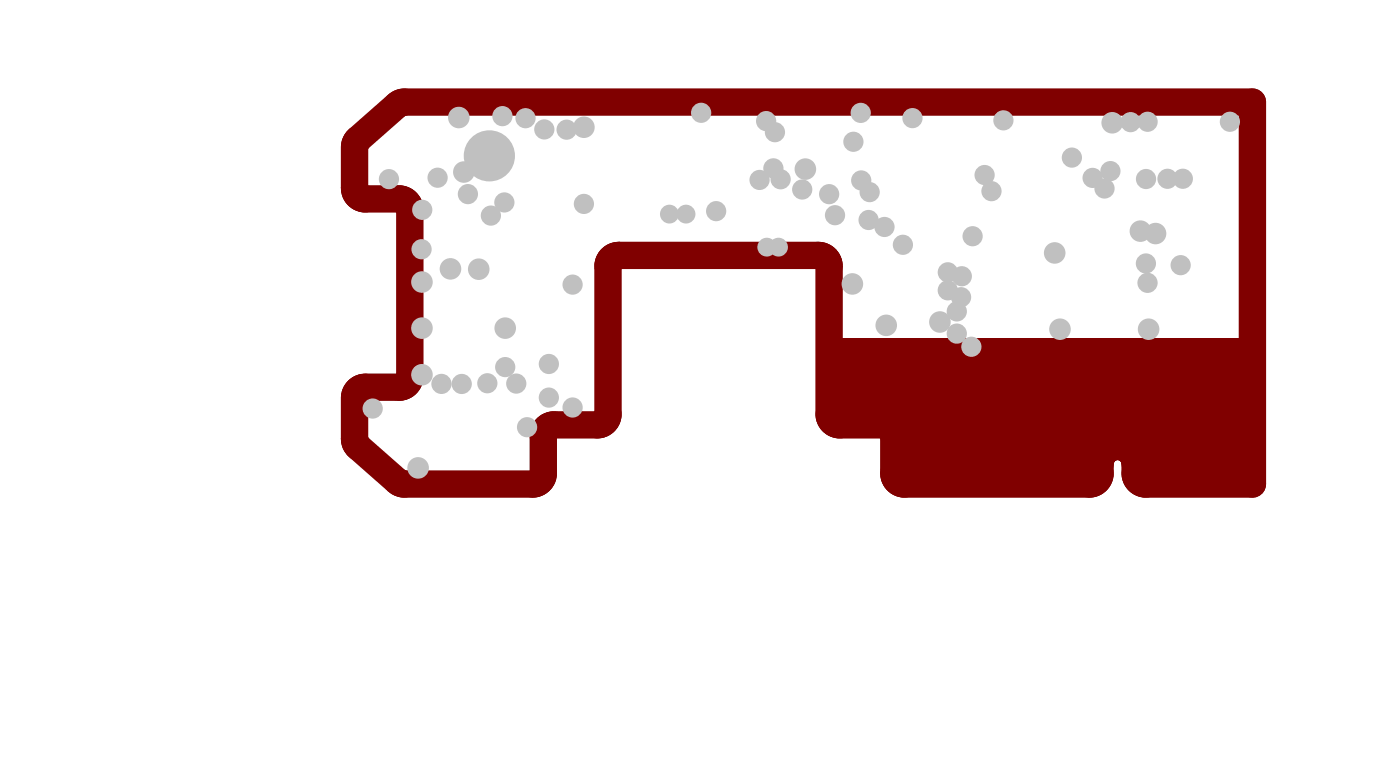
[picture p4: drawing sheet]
<svg xmlns="http://www.w3.org/2000/svg" width="173mm" height="95mm" viewBox="0 0 173 95" stroke-linecap="round" stroke-linejoin="round" font-family="sans-serif">
<path d="M44.2 17.2l4.9-4.3 .5-.3h.3h104.7v47.1h-13.1a1.33 1.33 0 0 1-1.3-1.3 3 3 0 0 0-.8-2.7 2.17 2.17 0 0 0-2.3-.4 2.17 2.17 0 0 0-1.3 2 2.43 2.43 0 0 1-.3 1.9 1.33 1.33 0 0 1-1 .5h-22.8a1.33 1.33 0 0 1-1.3-1.3v-4.6a1.33 1.33 0 0 0-1.4-1.4h-5.3a1.33 1.33 0 0 1-1.3-1.3v-18.2a1.33 1.33 0 0 0-1.4-1.4h-24.6a1.33 1.33 0 0 0-1.3 1.4v18.2a1.33 1.33 0 0 1-1.4 1.3h-5.3a1.33 1.33 0 0 0-1.3 1.4v4.6a1.33 1.33 0 0 1-1.4 1.3h-16.1l-.5-.3-4.9-4.2a1.32 1.32 0 0 1-.4-1v-5.1a1.33 1.33 0 0 1 1.3-1.3h4.2a1.33 1.33 0 0 0 1.3-1.3v-20.6a1.33 1.33 0 0 0-1.3-1.3h-4.2a1.33 1.33 0 0 1-1.3-1.4v-5a1.32 1.32 0 0 1 .4-1z" fill="none" stroke="#fd8300" stroke-width=".12"/>
<path d="M44.2 17.2l4.9-4.3 .5-.3h.3h104.7v47.1h-13.1a1.33 1.33 0 0 1-1.3-1.3 3 3 0 0 0-.8-2.7 2.17 2.17 0 0 0-2.3-.4 2.17 2.17 0 0 0-1.3 2 2.43 2.43 0 0 1-.3 1.9 1.33 1.33 0 0 1-1 .5h-22.8a1.33 1.33 0 0 1-1.3-1.3v-4.6a1.33 1.33 0 0 0-1.4-1.4h-5.3a1.33 1.33 0 0 1-1.3-1.3v-18.2a1.33 1.33 0 0 0-1.4-1.4h-24.6a1.33 1.33 0 0 0-1.3 1.4v18.2a1.33 1.33 0 0 1-1.4 1.3h-5.3a1.33 1.33 0 0 0-1.3 1.4v4.6a1.33 1.33 0 0 1-1.4 1.3h-16.1l-.5-.3-4.9-4.2a1.32 1.32 0 0 1-.4-1v-5.1a1.33 1.33 0 0 1 1.3-1.3h4.2a1.33 1.33 0 0 0 1.3-1.3v-20.6a1.33 1.33 0 0 0-1.3-1.3h-4.2a1.33 1.33 0 0 1-1.3-1.4v-5a1.32 1.32 0 0 1 .4-1z" fill="none" stroke="#800000" stroke-width="3.4"/>
<g fill="#800000">
<path d="M110.7 51.8h24.6v7.2h-24.6z" fill-rule="evenodd"/>
<path d="M140.8 41.8h13.5v17.2h-13.5z" fill-rule="evenodd"/>
<path d="M130.5 51.5h11.9v3.7h-11.9z" fill-rule="evenodd"/>
<path d="M104 41.8h37.3v10.6h-37.3z" fill-rule="evenodd"/>
</g>
<g fill="#c0c0c0">
<circle cx="103.1" cy="26.6" r="1.25"/>
<circle cx="107.2" cy="27.2" r="1.25"/>
<circle cx="102.4" cy="24" r="1.25"/>
<circle cx="112.7" cy="14.6" r="1.25"/>
<circle cx="105.2" cy="35" r="1.33"/>
<circle cx="116.1" cy="39.7" r="1.33"/>
<circle cx="118.1" cy="41.2" r="1.25"/>
<circle cx="84.7" cy="26.4" r="1.16"/>
<circle cx="82.7" cy="26.4" r="1.16"/>
<circle cx="88.4" cy="26.1" r="1.25"/>
<circle cx="96.1" cy="30.5" r="1.16"/>
<circle cx="94.7" cy="30.5" r="1.16"/>
<circle cx="60.6" cy="26.6" r="1.25"/>
<circle cx="72.1" cy="15.7" r="1.33"/>
<circle cx="64.9" cy="14.6" r="1.25"/>
<circle cx="70.7" cy="35.1" r="1.25"/>
<circle cx="144.2" cy="22.1" r="1.25"/>
<circle cx="141.5" cy="22.1" r="1.25"/>
<circle cx="146" cy="22.1" r="1.25"/>
<circle cx="137.1" cy="21.1" r="1.25"/>
<circle cx="136.4" cy="23.3" r="1.25"/>
<circle cx="137.3" cy="15.2" r="1.33"/>
<circle cx="109.2" cy="28" r="1.25"/>
<circle cx="106.3" cy="22.3" r="1.25"/>
<circle cx="94.6" cy="14.9" r="1.25"/>
<circle cx="122.4" cy="23.6" r="1.25"/>
<circle cx="107.4" cy="23.7" r="1.25"/>
<circle cx="106.3" cy="13.9" r="1.25"/>
<circle cx="105.4" cy="17.5" r="1.25"/>
<circle cx="132.3" cy="19.5" r="1.25"/>
<circle cx="139.6" cy="15.1" r="1.25"/>
<circle cx="141.7" cy="15" r="1.25"/>
<circle cx="111.5" cy="30.2" r="1.25"/>
<circle cx="72.1" cy="25.2" r="1.25"/>
<circle cx="119.9" cy="42.8" r="1.25"/>
<circle cx="130.2" cy="31.2" r="1.33"/>
<circle cx="99.1" cy="23.4" r="1.25"/>
<circle cx="117" cy="33.6" r="1.25"/>
<circle cx="134.9" cy="22" r="1.25"/>
<circle cx="121.6" cy="21.6" r="1.25"/>
<circle cx="142.7" cy="28.8" r="1.33"/>
<circle cx="151.9" cy="15" r="1.25"/>
<circle cx="62" cy="14.3" r="1.25"/>
<circle cx="52.1" cy="46.3" r="1.33"/>
<circle cx="56.7" cy="14.5" r="1.33"/>
<circle cx="59.1" cy="33.2" r="1.33"/>
<circle cx="55.6" cy="33.2" r="1.33"/>
<circle cx="109.4" cy="40.2" r="1.33"/>
<circle cx="130.9" cy="40.6" r="1.33"/>
<circle cx="67.8" cy="44.9" r="1.25"/>
<circle cx="52.1" cy="30.8" r="1.25"/>
<circle cx="52.1" cy="34.8" r="1.33"/>
<circle cx="52.1" cy="25.9" r="1.25"/>
<circle cx="96.4" cy="22.1" r="1.25"/>
<circle cx="99.4" cy="20.9" r="1.33"/>
<circle cx="67.2" cy="16" r="1.25"/>
<circle cx="70" cy="16" r="1.25"/>
<circle cx="67.8" cy="49.1" r="1.25"/>
<circle cx="62.4" cy="40.5" r="1.33"/>
<circle cx="60.2" cy="47.3" r="1.25"/>
<circle cx="57" cy="47.4" r="1.25"/>
<circle cx="93.8" cy="22.2" r="1.25"/>
<circle cx="95.5" cy="20.8" r="1.25"/>
<circle cx="62.3" cy="25" r="1.25"/>
<circle cx="57.8" cy="24" r="1.25"/>
<circle cx="86.6" cy="13.9" r="1.25"/>
<circle cx="95.7" cy="16.3" r="1.25"/>
<circle cx="145.8" cy="32.7" r="1.25"/>
<circle cx="118.7" cy="36.7" r="1.25"/>
<circle cx="117" cy="35.8" r="1.25"/>
<circle cx="52.1" cy="40.5" r="1.33"/>
<circle cx="141.8" cy="40.6" r="1.33"/>
<circle cx="140.8" cy="28.5" r="1.33"/>
<circle cx="141.7" cy="34.9" r="1.25"/>
<circle cx="141.5" cy="32.5" r="1.25"/>
<circle cx="118.8" cy="34.1" r="1.25"/>
<circle cx="118.1" cy="38.4" r="1.25"/>
<circle cx="123.9" cy="14.9" r="1.25"/>
<circle cx="46" cy="50.4" r="1.25"/>
<circle cx="54.5" cy="47.4" r="1.25"/>
<circle cx="51.6" cy="57.8" r="1.33"/>
<circle cx="54" cy="21.9" r="1.25"/>
<circle cx="57.3" cy="21.2" r="1.33"/>
<circle cx="65.1" cy="52.7" r="1.25"/>
<circle cx="63.7" cy="47.3" r="1.25"/>
<circle cx="70.7" cy="50.3" r="1.25"/>
<circle cx="62.4" cy="45.3" r="1.25"/>
<circle cx="120.1" cy="29.2" r="1.25"/>
<circle cx="48" cy="22.1" r="1.25"/>
<circle cx="60.4" cy="19.2" r="3.2"/>
</g>
</svg>
